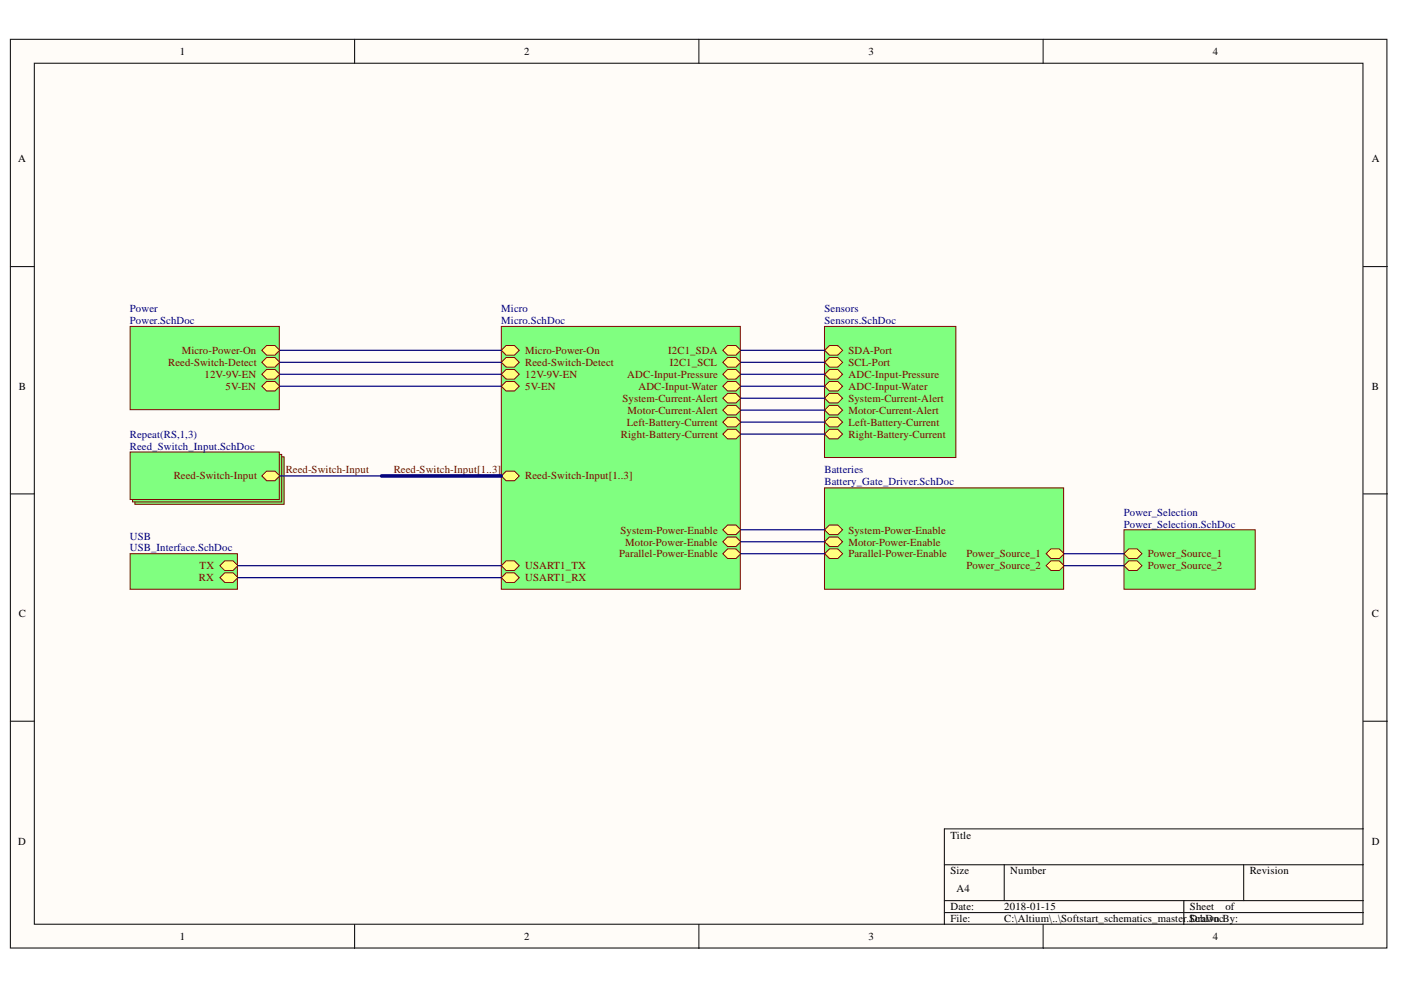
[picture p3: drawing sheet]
<svg xmlns="http://www.w3.org/2000/svg" width="297mm" height="210mm" viewBox="0 0 297 210" stroke-linecap="round" stroke-linejoin="round" font-family="sans-serif">
<defs><g id="words">
<g font-size="2.3">
<text x="38.1" y="11.6">1</text>
<text x="111.1" y="11.6">2</text>
<text x="184.1" y="11.6">3</text>
<text x="257.1" y="11.6">4</text>
<text x="3.9" y="34.4">A</text>
<text x="290.8" y="34.4">A</text>
<text x="4" y="82.6">B</text>
<text x="290.8" y="82.6">B</text>
<text x="4" y="130.9">C</text>
<text x="290.8" y="130.9">C</text>
<text x="3.9" y="179.1">D</text>
<text x="201.5" y="177.8">Title</text>
<text x="290.8" y="179.1">D</text>
<text x="201.5" y="185.4">Size</text>
<text x="214.2" y="185.4">Number</text>
<text x="265" y="185.4">Revision</text>
<text x="202.8" y="189.2">A4</text>
<text x="201.5" y="193">Date:</text>
<text x="201.5" y="195.5">File:</text>
<text x="212.9" y="193">2018-01-15</text>
<text x="212.9" y="195.5">C:\Altium\..\Softstart_schematics_master</text>
<text x="251.5" y="195.5">.SchDocBy:</text>
<text x="252.3" y="193">Sheet</text>
<text x="252.3" y="195.5">Drawn</text>
<text x="259.8" y="193">of</text>
<text x="38.1" y="199.3">1</text>
<text x="111.1" y="199.3">2</text>
<text x="184.1" y="199.3">3</text>
<text x="257.1" y="199.3">4</text>
</g>
<g font-size="2.3" fill="#000080">
<text x="27.5" y="66.2">Power</text>
<text x="27.5" y="68.7">Power.SchDoc</text>
<text x="106.3" y="66.2">Micro</text>
<text x="106.3" y="68.7">Micro.SchDoc</text>
<text x="174.8" y="66.2">Sensors</text>
<text x="174.8" y="68.7">Sensors.SchDoc</text>
<text x="27.5" y="92.8">Repeat(RS,1,3)</text>
<text x="27.5" y="95.3">Reed_Switch_Input.SchDoc</text>
<text x="174.8" y="100.4">Batteries</text>
<text x="174.8" y="102.9">Battery_Gate_Driver.SchDoc</text>
<text x="238.3" y="109.3">Power_Selection</text>
<text x="238.3" y="111.9">Power_Selection.SchDoc</text>
<text x="27.5" y="114.4">USB</text>
<text x="27.5" y="116.9">USB_Interface.SchDoc</text>
</g>
<g font-size="2.3" fill="#800000">
<text x="35.7" y="77.6">Reed-Switch-Detect</text>
<text x="38.5" y="75.1">Micro-Power-On</text>
<text x="111.4" y="75.1">Micro-Power-On</text>
<text x="111.4" y="77.6">Reed-Switch-Detect</text>
<text x="141.7" y="75.1">I2C1_SDA</text>
<text x="142" y="77.6">I2C1_SCL</text>
<text x="179.9" y="75.1">SDA-Port</text>
<text x="179.9" y="77.6">SCL-Port</text>
<text x="43.3" y="80.1">12V-9V-EN</text>
<text x="47.8" y="82.6">5V-EN</text>
<text x="111.4" y="80.1">12V-9V-EN</text>
<text x="111.4" y="82.6">5V-EN</text>
<text x="133" y="80.1">ADC-Input-Pressure</text>
<text x="135.4" y="82.6">ADC-Input-Water</text>
<text x="179.9" y="80.1">ADC-Input-Pressure</text>
<text x="179.9" y="82.6">ADC-Input-Water</text>
<text x="132" y="85.2">System-Current-Alert</text>
<text x="133.1" y="87.7">Motor-Current-Alert</text>
<text x="179.9" y="85.2">System-Current-Alert</text>
<text x="179.9" y="87.7">Motor-Current-Alert</text>
<text x="131.6" y="92.8">Right-Battery-Current</text>
<text x="132.9" y="90.2">Left-Battery-Current</text>
<text x="179.9" y="90.2">Left-Battery-Current</text>
<text x="179.9" y="92.8">Right-Battery-Current</text>
<text x="36.8" y="101.6">Reed-Switch-Input</text>
<text x="60.6" y="100.4">Reed-Switch-Input</text>
<text x="83.5" y="100.4">Reed-Switch-Input[1..3]</text>
<text x="111.4" y="101.6">Reed-Switch-Input[1..3]</text>
<text x="131.6" y="113.1">System-Power-Enable</text>
<text x="179.9" y="113.1">System-Power-Enable</text>
<text x="131.3" y="118.2">Parallel-Power-Enable</text>
<text x="132.6" y="115.7">Motor-Power-Enable</text>
<text x="179.9" y="115.7">Motor-Power-Enable</text>
<text x="179.9" y="118.2">Parallel-Power-Enable</text>
<text x="204.9" y="118.2">Power_Source_1</text>
<text x="243.3" y="118.2">Power_Source_1</text>
<text x="42.2" y="123.3">RX</text>
<text x="42.3" y="120.7">TX</text>
<text x="111.4" y="123.3">USART1_RX</text>
<text x="111.4" y="120.7">USART1_TX</text>
<text x="204.9" y="120.7">Power_Source_2</text>
<text x="243.3" y="120.7">Power_Source_2</text>
</g>
</g></defs>
<g fill="#fffcf8" stroke="#000" stroke-width=".21">
<path d="M2.2 8.3h291.9v192.7h-291.9z"/>
<path d="M7.3 13.4h281.7v182.6h-281.7z"/>
</g>
<g fill="none" stroke="#000" stroke-width=".21">
<path d="M75.2 8.3v5.1M148.2 8.3v5.1M221.2 8.3v5.1M2.2 56.5h5.1M289.1 56.5h5.1M2.2 104.7h5.1M289.1 104.7h5.1M2.2 152.9h5.1M289.1 152.9h5.1M289.1 175.7h-88.9v20.3M75.2 196v5.1M148.2 196v5.1"/>
<path d="M200.2 183.3h88.9M200.2 191h88.9M200.2 193.5h88.9M212.9 183.3v7.7M221.2 196v5.1M251 191v5M263.7 183.3v7.7"/>
</g>
<path d="M106.3 69.2h50.7v55.7h-50.7z" fill="#80ff80" stroke="#800000" stroke-width=".21"/>
<path d="M106.3 74.3l1-1h1.8l1 1-1 1h-1.8z" fill-rule="evenodd" fill="#ffff80"/>
<path d="M106.3 74.3l1-1h1.8l1 1-1 1h-1.8z" fill="none" stroke="#800000" stroke-width=".21"/>
<path d="M106.3 76.8l1-1h1.8l1 1-1 1h-1.8z" fill-rule="evenodd" fill="#ffff80"/>
<path d="M106.3 76.8l1-1h1.8l1 1-1 1h-1.8z" fill="none" stroke="#800000" stroke-width=".21"/>
<path d="M106.3 100.9l1-1h1.8l1 1-1 1h-1.8z" fill-rule="evenodd" fill="#ffff80"/>
<path d="M106.3 100.9l1-1h1.8l1 1-1 1h-1.8z" fill="none" stroke="#800000" stroke-width=".21"/>
<path d="M153.3 114.9l1-1.1h1.7l1.1 1.1-1.1 1h-1.7z" fill-rule="evenodd" fill="#ffff80"/>
<path d="M153.3 114.9l1-1.1h1.7l1.1 1.1-1.1 1h-1.7z" fill="none" stroke="#800000" stroke-width=".21"/>
<path d="M153.3 112.3l1-1h1.7l1.1 1-1.1 1h-1.7z" fill-rule="evenodd" fill="#ffff80"/>
<path d="M153.3 112.3l1-1h1.7l1.1 1-1.1 1h-1.7z" fill="none" stroke="#800000" stroke-width=".21"/>
<path d="M106.3 122.5l1-1h1.8l1 1-1 1h-1.8z" fill-rule="evenodd" fill="#ffff80"/>
<path d="M106.3 122.5l1-1h1.8l1 1-1 1h-1.8z" fill="none" stroke="#800000" stroke-width=".21"/>
<path d="M106.3 119.9l1-1h1.8l1 1-1 1.1h-1.8z" fill-rule="evenodd" fill="#ffff80"/>
<path d="M106.3 119.9l1-1h1.8l1 1-1 1.1h-1.8z" fill="none" stroke="#800000" stroke-width=".21"/>
<path d="M153.3 74.3l1-1h1.7l1.1 1-1.1 1h-1.7z" fill-rule="evenodd" fill="#ffff80"/>
<path d="M153.3 74.3l1-1h1.7l1.1 1-1.1 1h-1.7z" fill="none" stroke="#800000" stroke-width=".21"/>
<path d="M153.3 76.8l1-1h1.7l1.1 1-1.1 1h-1.7z" fill-rule="evenodd" fill="#ffff80"/>
<path d="M153.3 76.8l1-1h1.7l1.1 1-1.1 1h-1.7z" fill="none" stroke="#800000" stroke-width=".21"/>
<path d="M153.3 79.4l1-1.1h1.7l1.1 1.1-1.1 1h-1.7z" fill-rule="evenodd" fill="#ffff80"/>
<path d="M153.3 79.4l1-1.1h1.7l1.1 1.1-1.1 1h-1.7z" fill="none" stroke="#800000" stroke-width=".21"/>
<path d="M153.3 81.9l1-1h1.7l1.1 1-1.1 1h-1.7z" fill-rule="evenodd" fill="#ffff80"/>
<path d="M153.3 81.9l1-1h1.7l1.1 1-1.1 1h-1.7z" fill="none" stroke="#800000" stroke-width=".21"/>
<path d="M153.3 84.4l1-1h1.7l1.1 1-1.1 1h-1.7z" fill-rule="evenodd" fill="#ffff80"/>
<path d="M153.3 84.4l1-1h1.7l1.1 1-1.1 1h-1.7z" fill="none" stroke="#800000" stroke-width=".21"/>
<path d="M153.3 87l1-1.1h1.7l1.1 1.1-1.1 1h-1.7z" fill-rule="evenodd" fill="#ffff80"/>
<path d="M153.3 87l1-1.1h1.7l1.1 1.1-1.1 1h-1.7z" fill="none" stroke="#800000" stroke-width=".21"/>
<path d="M153.3 89.5l1-1h1.7l1.1 1-1.1 1h-1.7z" fill-rule="evenodd" fill="#ffff80"/>
<path d="M153.3 89.5l1-1h1.7l1.1 1-1.1 1h-1.7z" fill="none" stroke="#800000" stroke-width=".21"/>
<path d="M153.3 92l1-1h1.7l1.1 1-1.1 1.1h-1.7z" fill-rule="evenodd" fill="#ffff80"/>
<path d="M153.3 92l1-1h1.7l1.1 1-1.1 1.1h-1.7z" fill="none" stroke="#800000" stroke-width=".21"/>
<path d="M106.3 79.4l1-1.1h1.8l1 1.1-1 1h-1.8z" fill-rule="evenodd" fill="#ffff80"/>
<path d="M106.3 79.4l1-1.1h1.8l1 1.1-1 1h-1.8z" fill="none" stroke="#800000" stroke-width=".21"/>
<path d="M106.3 81.9l1-1h1.8l1 1-1 1h-1.8z" fill-rule="evenodd" fill="#ffff80"/>
<path d="M106.3 81.9l1-1h1.8l1 1-1 1h-1.8z" fill="none" stroke="#800000" stroke-width=".21"/>
<path d="M153.3 117.4l1-1h1.7l1.1 1-1.1 1h-1.7z" fill-rule="evenodd" fill="#ffff80"/>
<path d="M153.3 117.4l1-1h1.7l1.1 1-1.1 1h-1.7z" fill="none" stroke="#800000" stroke-width=".21"/>
<path d="M174.8 103.5h50.7v21.4h-50.7z" fill="#80ff80" stroke="#800000" stroke-width=".21"/>
<path d="M174.8 114.9l1-1.1h1.8l1 1.1-1 1h-1.8z" fill-rule="evenodd" fill="#ffff80"/>
<path d="M174.8 114.9l1-1.1h1.8l1 1.1-1 1h-1.8z" fill="none" stroke="#800000" stroke-width=".21"/>
<path d="M174.8 112.3l1-1h1.8l1 1-1 1h-1.8z" fill-rule="evenodd" fill="#ffff80"/>
<path d="M174.8 112.3l1-1h1.8l1 1-1 1h-1.8z" fill="none" stroke="#800000" stroke-width=".21"/>
<path d="M174.8 117.4l1-1h1.8l1 1-1 1h-1.8z" fill-rule="evenodd" fill="#ffff80"/>
<path d="M174.8 117.4l1-1h1.8l1 1-1 1h-1.8z" fill="none" stroke="#800000" stroke-width=".21"/>
<path d="M221.8 119.9l1-1h1.8l1 1-1 1.1h-1.8z" fill-rule="evenodd" fill="#ffff80"/>
<path d="M221.8 119.9l1-1h1.8l1 1-1 1.1h-1.8z" fill="none" stroke="#800000" stroke-width=".21"/>
<path d="M221.8 117.4l1-1h1.8l1 1-1 1h-1.8z" fill-rule="evenodd" fill="#ffff80"/>
<path d="M221.8 117.4l1-1h1.8l1 1-1 1h-1.8z" fill="none" stroke="#800000" stroke-width=".21"/>
<path d="M27.6 69.2h31.6v17.7h-31.6z" fill="#80ff80" stroke="#800000" stroke-width=".21"/>
<path d="M55.5 74.3l1-1h1.8l1 1-1 1h-1.8z" fill-rule="evenodd" fill="#ffff80"/>
<path d="M55.5 74.3l1-1h1.8l1 1-1 1h-1.8z" fill="none" stroke="#800000" stroke-width=".21"/>
<path d="M55.5 76.8l1-1h1.8l1 1-1 1h-1.8z" fill-rule="evenodd" fill="#ffff80"/>
<path d="M55.5 76.8l1-1h1.8l1 1-1 1h-1.8z" fill="none" stroke="#800000" stroke-width=".21"/>
<path d="M55.5 79.4l1-1.1h1.8l1 1.1-1 1h-1.8z" fill-rule="evenodd" fill="#ffff80"/>
<path d="M55.5 79.4l1-1.1h1.8l1 1.1-1 1h-1.8z" fill="none" stroke="#800000" stroke-width=".21"/>
<path d="M55.5 81.9l1-1h1.8l1 1-1 1h-1.8z" fill-rule="evenodd" fill="#ffff80"/>
<path d="M55.5 81.9l1-1h1.8l1 1-1 1h-1.8z" fill="none" stroke="#800000" stroke-width=".21"/>
<g fill="#80ff80" stroke="#800000" stroke-width=".21">
<path d="M28.6 96.9h31.6v10h-31.6z"/>
<path d="M28.1 96.3h31.6v10.1h-31.6z"/>
<path d="M27.6 95.8h31.6v10.1h-31.6z"/>
</g>
<path d="M55.5 100.9l1-1h1.8l1 1-1 1h-1.8z" fill-rule="evenodd" fill="#ffff80"/>
<path d="M55.5 100.9l1-1h1.8l1 1-1 1h-1.8z" fill="none" stroke="#800000" stroke-width=".21"/>
<path d="M27.6 117.4h22.7v7.5h-22.7z" fill="#80ff80" stroke="#800000" stroke-width=".21"/>
<path d="M46.6 119.9l1-1h1.8l1 1-1 1.1h-1.8z" fill-rule="evenodd" fill="#ffff80"/>
<path d="M46.6 119.9l1-1h1.8l1 1-1 1.1h-1.8z" fill="none" stroke="#800000" stroke-width=".21"/>
<path d="M46.6 122.5l1-1h1.8l1 1-1 1h-1.8z" fill-rule="evenodd" fill="#ffff80"/>
<path d="M46.6 122.5l1-1h1.8l1 1-1 1h-1.8z" fill="none" stroke="#800000" stroke-width=".21"/>
<path d="M174.8 69.2h27.9v27.8h-27.9z" fill="#80ff80" stroke="#800000" stroke-width=".21"/>
<path d="M174.8 74.3l1-1h1.8l1 1-1 1h-1.8z" fill-rule="evenodd" fill="#ffff80"/>
<path d="M174.8 74.3l1-1h1.8l1 1-1 1h-1.8z" fill="none" stroke="#800000" stroke-width=".21"/>
<path d="M174.8 76.8l1-1h1.8l1 1-1 1h-1.8z" fill-rule="evenodd" fill="#ffff80"/>
<path d="M174.8 76.8l1-1h1.8l1 1-1 1h-1.8z" fill="none" stroke="#800000" stroke-width=".21"/>
<path d="M174.8 79.4l1-1.1h1.8l1 1.1-1 1h-1.8z" fill-rule="evenodd" fill="#ffff80"/>
<path d="M174.8 79.4l1-1.1h1.8l1 1.1-1 1h-1.8z" fill="none" stroke="#800000" stroke-width=".21"/>
<path d="M174.8 81.9l1-1h1.8l1 1-1 1h-1.8z" fill-rule="evenodd" fill="#ffff80"/>
<path d="M174.8 81.9l1-1h1.8l1 1-1 1h-1.8z" fill="none" stroke="#800000" stroke-width=".21"/>
<path d="M174.8 84.4l1-1h1.8l1 1-1 1h-1.8z" fill-rule="evenodd" fill="#ffff80"/>
<path d="M174.8 84.4l1-1h1.8l1 1-1 1h-1.8z" fill="none" stroke="#800000" stroke-width=".21"/>
<path d="M174.8 87l1-1.1h1.8l1 1.1-1 1h-1.8z" fill-rule="evenodd" fill="#ffff80"/>
<path d="M174.8 87l1-1.1h1.8l1 1.1-1 1h-1.8z" fill="none" stroke="#800000" stroke-width=".21"/>
<path d="M174.8 89.5l1-1h1.8l1 1-1 1h-1.8z" fill-rule="evenodd" fill="#ffff80"/>
<path d="M174.8 89.5l1-1h1.8l1 1-1 1h-1.8z" fill="none" stroke="#800000" stroke-width=".21"/>
<path d="M174.8 92l1-1h1.8l1 1-1 1.1h-1.8z" fill-rule="evenodd" fill="#ffff80"/>
<path d="M174.8 92l1-1h1.8l1 1-1 1.1h-1.8z" fill="none" stroke="#800000" stroke-width=".21"/>
<path d="M238.3 112.3h27.8v12.6h-27.8z" fill="#80ff80" stroke="#800000" stroke-width=".21"/>
<path d="M238.3 117.4l1-1h1.8l1 1-1 1h-1.8z" fill-rule="evenodd" fill="#ffff80"/>
<path d="M238.3 117.4l1-1h1.8l1 1-1 1h-1.8z" fill="none" stroke="#800000" stroke-width=".21"/>
<path d="M238.3 119.9l1-1h1.8l1 1-1 1.1h-1.8z" fill-rule="evenodd" fill="#ffff80"/>
<path d="M238.3 119.9l1-1h1.8l1 1-1 1.1h-1.8z" fill="none" stroke="#800000" stroke-width=".21"/>
<g fill="none" stroke="#000080" stroke-width=".25">
<path d="M59.3 74.3h47M59.3 76.8h47M59.3 79.4h47M157.1 74.3h17.7M157.1 76.8h17.7M157.1 79.4h17.7M59.3 81.9h47M157.1 81.9h17.7M157.1 84.4h17.7M157.1 87h17.7M157.1 89.5h17.7M157.1 92h17.7"/>
<path d="M50.4 119.9h55.9M59.3 100.9h21.6M157.1 112.3h17.7M157.1 114.9h17.7M157.1 117.4h17.7M225.6 119.9h12.7M225.6 117.4h12.7M50.4 122.5h55.9"/>
</g>
<path d="M80.9 100.9h25.4" fill="none" stroke="#000080" stroke-width=".76"/>
<use href="#words"/>
</svg>
